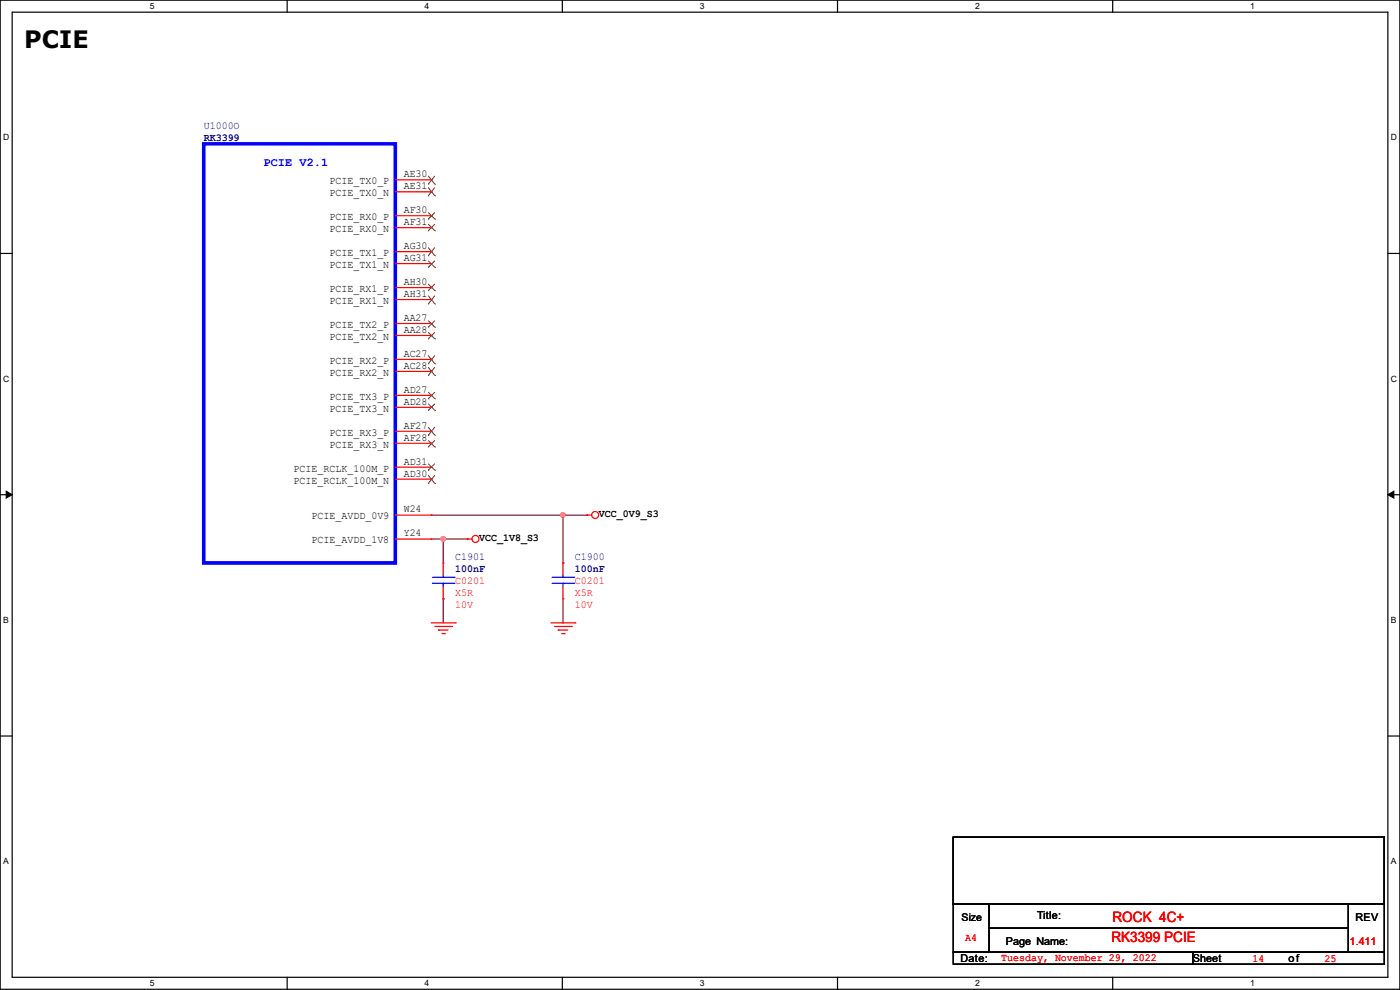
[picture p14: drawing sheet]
<svg xmlns="http://www.w3.org/2000/svg" width="297mm" height="210mm" viewBox="0 0 297 210" stroke-linecap="round" stroke-linejoin="round" font-family="sans-serif">
<defs><g id="words">
<text font-size="5.1" x="5.1" y="10.2">PCIE</text>
<g font-size="3" fill="#f00">
<text x="236" y="195.6">ROCK 4C+</text>
<text x="235.8" y="199.9">RK3399 PCIE</text>
</g>
<text font-size="2.5" fill="#00f" x="55.9" y="35.1">PCIE V2.1</text>
<g font-size="2.3" fill="#000080">
<text x="43.2" y="27.3">U1000O</text>
<text x="43.2" y="29.8">RK3399</text>
<text x="96.6" y="118.7">C1901</text>
<text x="122" y="118.7">C1900</text>
<text x="96.6" y="121.3">100nF</text>
<text x="122" y="121.3">100nF</text>
</g>
<g font-size="2.3">
<text x="69.9" y="39.1">PCIE_TX0_P</text>
<text x="69.9" y="41.6">PCIE_TX0_N</text>
<text x="85.6" y="37.6">AE30</text>
<text x="85.6" y="40.1">AE31</text>
<text x="69.9" y="46.7">PCIE_RX0_P</text>
<text x="85.6" y="45.2">AF30</text>
<text x="85.6" y="47.8">AF31</text>
<text x="69.9" y="49.2">PCIE_RX0_N</text>
<text x="85.6" y="52.8">AG30</text>
<text x="69.9" y="54.3">PCIE_TX1_P</text>
<text x="69.9" y="56.9">PCIE_TX1_N</text>
<text x="85.6" y="55.4">AG31</text>
<text x="69.9" y="61.9">PCIE_RX1_P</text>
<text x="69.9" y="64.5">PCIE_RX1_N</text>
<text x="85.6" y="60.5">AH30</text>
<text x="85.6" y="63">AH31</text>
<text x="69.9" y="69.6">PCIE_TX2_P</text>
<text x="85.6" y="68.1">AA27</text>
<text x="85.6" y="70.6">AA28</text>
<text x="69.9" y="72.1">PCIE_TX2_N</text>
<text x="69.9" y="77.2">PCIE_RX2_P</text>
<text x="85.6" y="75.7">AC27</text>
<text x="69.9" y="79.7">PCIE_RX2_N</text>
<text x="85.6" y="78.2">AC28</text>
<text x="85.6" y="83.3">AD27</text>
<text x="69.9" y="84.8">PCIE_TX3_P</text>
<text x="69.9" y="87.3">PCIE_TX3_N</text>
<text x="85.6" y="85.9">AD28</text>
<text x="69.9" y="92.4">PCIE_RX3_P</text>
<text x="69.9" y="95">PCIE_RX3_N</text>
<text x="85.6" y="90.9">AF27</text>
<text x="85.6" y="93.5">AF28</text>
<text x="62.3" y="100">PCIE_RCLK_100M_P</text>
<text x="85.6" y="101.1">AD30</text>
<text x="85.6" y="98.6">AD31</text>
<text x="62.3" y="102.6">PCIE_RCLK_100M_N</text>
<text x="66.1" y="110.2">PCIE_AVDD_0V9</text>
<text x="85.6" y="113.8">Y24</text>
<text x="85.6" y="108.7">W24</text>
<text x="127" y="109.6">VCC_0V9_S3</text>
<text x="66.1" y="115.3">PCIE_AVDD_1V8</text>
<text x="101.6" y="114.7">VCC_1V8_S3</text>
<text x="220" y="194.9">Title:</text>
<text x="287.6" y="195.4">REV</text>
<text x="213.4" y="200.5">Page Name:</text>
<text x="203.7" y="204">Date:</text>
<text x="253" y="204">Sheet</text>
<text x="273.3" y="204">of</text>
</g>
<g font-size="2.3" fill="#f00">
<text x="96.6" y="123.8">C0201</text>
<text x="122" y="123.8">C0201</text>
<text x="96.6" y="126.4">X5R</text>
<text x="96.6" y="128.9">10V</text>
<text x="122" y="126.4">X5R</text>
<text x="122" y="128.9">10V</text>
<text x="204.8" y="199.5">A4</text>
<text x="212.4" y="203.8">Tuesday, November 29, 2022</text>
<text x="286.3" y="200.5">1.411</text>
<text x="265.7" y="204.1">14</text>
<text x="281" y="204.1">25</text>
</g>
<text font-size="2.2" x="204" y="195.4">Size</text>
<g font-size="1.8">
<text x="31.8" y="1.9">5</text>
<text x="90.1" y="1.9">4</text>
<text x="148.5" y="1.9">3</text>
<text x="206.8" y="1.9">2</text>
<text x="265.2" y="1.9">1</text>
<text x=".7" y="29.8">D</text>
<text x="295.1" y="29.8">D</text>
<text x=".7" y="80.9">C</text>
<text x="295.1" y="80.9">C</text>
<text x=".7" y="132.1">B</text>
<text x="295.1" y="132.1">B</text>
<text x=".7" y="183.3">A</text>
<text x="295.1" y="183.3">A</text>
<text x="31.8" y="209.2">5</text>
<text x="90.1" y="209.2">4</text>
<text x="148.5" y="209.2">3</text>
<text x="206.8" y="209.2">2</text>
<text x="265.2" y="209.2">1</text>
</g>
</g></defs>
<path d="M0 0h297v209.8h-297zM2.6 2.6h291.8v204.7h-291.8z" fill="none" stroke="#000" stroke-width=".25"/>
<g fill="#fff">
<path d="M31.7 .3h1v2h-1z"/>
<path d="M31.7 207.6h1v2h-1z"/>
</g>
<path d="M60.9 0v2.6M60.9 207.3v2.5" fill="none" stroke="#000" stroke-width=".25"/>
<g fill="#fff">
<path d="M90.1 .3h1v2h-1z"/>
<path d="M90.1 207.6h1v2h-1z"/>
</g>
<path d="M119.3 0v2.6M119.3 207.3v2.5" fill="none" stroke="#000" stroke-width=".25"/>
<g fill="#fff">
<path d="M148.5 .3h.9v2h-.9z"/>
<path d="M148.5 207.6h.9v2h-.9z"/>
</g>
<path d="M177.7 0v2.6M177.7 207.3v2.5" fill="none" stroke="#000" stroke-width=".25"/>
<g fill="#fff">
<path d="M206.8 .3h1v2h-1z"/>
<path d="M206.8 207.6h1v2h-1z"/>
</g>
<path d="M236.1 0v2.6M236.1 207.3v2.5" fill="none" stroke="#000" stroke-width=".25"/>
<g fill="#fff">
<path d="M265.2 .3h1v2h-1z"/>
<path d="M265.2 207.6h1v2h-1z"/>
<path d="M.7 28.2h1.2v1.9h-1.2z"/>
<path d="M295.1 28.2h1.2v1.9h-1.2z"/>
<path d="M.7 79.3h1.2v2h-1.2z"/>
<path d="M295.1 79.3h1.2v2h-1.2z"/>
</g>
<path d="M0 53.8h2.6M294.4 53.8h2.6" fill="none" stroke="#000" stroke-width=".25"/>
<g fill="#fff">
<path d="M.7 130.5h1.2v2h-1.2z"/>
<path d="M295.1 130.5h1.1v2h-1.1z"/>
</g>
<path d="M0 104.9h2.6M294.4 104.9h2.6" fill="none" stroke="#000" stroke-width=".25"/>
<path d="M1.3 104.2l1.3 .7-1.3 .8zM294.4 104.9l1.3-.7v1.5z" fill="#000" stroke="#000" stroke-width=".21"/>
<g fill="#fff">
<path d="M.7 181.7h1.2v2h-1.2z"/>
<path d="M295.1 181.7h1.1v2h-1.1z"/>
</g>
<path d="M0 156.1h2.6M294.4 156.1h2.6M202.2 177.6h91.5v14.2h-91.5zM202.2 191.8h7.6v10.2h-7.6zM209.8 191.8h76.2v5.1h-76.2zM209.8 196.9h76.2v5.1h-76.2zM286 191.8h7.7v10.2h-7.7zM202.2 202h50.8v2.5h-50.8zM253 202h40.7v2.5h-40.7z" fill="none" stroke="#000" stroke-width=".25"/>
<g fill="none" stroke="#800040" stroke-width=".25">
<path d="M91.5 114.3h7.6M91.5 109.3h33M94 114.3h.1M94 114.3v5.1M99.1 114.3h.1M119.4 109.3h.1M119.4 119.4h.1M119.4 109.3v10.1M124.5 109.3h.1M94 127h.1M94 127v5.1M119.4 132.1h.1"/>
<path d="M119.4 127v5.1"/>
</g>
<g fill="#f0f" stroke="#f0f" stroke-width=".25">
<circle cx="94" cy="114.3" r=".49"/>
<circle cx="119.4" cy="109.2" r=".49"/>
</g>
<g fill="none" stroke="#f00" stroke-width=".25">
<path d="M83.9 38.1h7.6M91.5 38.1h.1M83.9 40.7h7.6M83.9 45.8h7.6M83.9 48.3h7.6M83.9 53.4h7.6M83.9 55.9h7.6M91.5 40.7h.1M91.5 45.8h.1M91.5 48.3h.1M91.5 53.4h.1M91.5 55.9h.1"/>
<path d="M83.9 61h7.6M83.9 63.5h7.6M83.9 68.6h7.6M83.9 71.2h7.6M83.9 76.2h7.6M83.9 78.8h7.6M91.5 61h.1M91.5 63.5h.1M91.5 68.6h.1M91.5 71.2h.1M91.5 76.2h.1M91.5 78.8h.1"/>
<path d="M83.9 83.9h7.6M83.9 86.4h7.6M83.9 91.5h7.6M83.9 94h7.6M83.9 99.1h7.6M91.5 83.9h.1M91.5 86.4h.1M91.5 91.5h.1M91.5 94h.1M91.5 99.1h.1M83.9 109.3h7.6M83.9 114.3h7.6"/>
<path d="M83.9 101.6h7.6M91.5 101.6h.1M91.5 114.3h.1M91.5 109.3h.1M94 119.4h.1M94 119.4v2.6M99.1 114.3h.1M99.1 114.3h1M119.4 119.4h.1M119.4 119.4v2.6M124.5 109.3h.1M124.5 109.3h1"/>
<path d="M91.5 132.1h5.1M92.2 132.9h3.6M93 133.6h.1M93 133.6h2M93.8 134.4h.5M94 127h.1M94 124.5v2.5M94.3 134.4h.1M95.8 132.9h.1M96.6 132.1h.1M116.9 132.1h5.1M117.6 132.9h3.6"/>
<path d="M118.4 133.6h.1M118.4 133.6h2M119.2 134.4h.5M119.4 127h.1M119.4 124.5v2.5M119.7 134.4h.1M121.2 132.9h.1M122 132.1h.1"/>
<circle cx="100.9" cy="114.3" r=".74"/>
<circle cx="126.3" cy="109.2" r=".74"/>
</g>
<g fill="none" stroke="#00f" stroke-width=".25">
<path d="M91.7 123.7h4.6M91.7 122.5h4.6M94 122.5h.1M94 123.7h.1M94 122v.5M94 123.7v.8M96.3 123.7h.1M96.3 122.5h.1M117.1 123.7h4.6M117.1 122.5h4.6M119.4 122.5h.1M119.4 123.7h.1"/>
<path d="M119.4 122v.5M119.4 123.7v.8M121.7 123.7h.1M121.7 122.5h.1"/>
</g>
<path d="M43.2 30.5h40.7v88.9h-40.7z" fill="none" stroke="#00f" stroke-width=".76"/>
<g fill="none" stroke="#804000" stroke-width=".21">
<path d="M90.8 39.1h.1M90.8 37.3l1.5 1.8M90.8 39.8l1.5 1.7M92.3 39.1h.1M92.3 37.3l-1.5 1.8M92.3 39.8l-1.5 1.7M90.8 41.5h.1M90.8 46.5h.1M90.8 49h.1M90.8 54.2h.1M90.8 56.7h.1M90.8 45.1l1.5 1.4"/>
<path d="M90.8 47.5l1.5 1.5M90.8 52.5l1.5 1.7M90.8 55.3l1.5 1.4M92.3 41.5h.1M92.3 46.5h.1M92.3 49h.1M92.3 54.2h.1M92.3 56.7h.1M92.3 45.1l-1.5 1.4M92.3 47.5l-1.5 1.5M92.3 52.5l-1.5 1.7M92.3 55.3l-1.5 1.4"/>
<path d="M90.8 61.7h.1M90.8 64.5h.1M90.8 69.4h.1M90.8 71.9h.1M90.8 77.2h.1M90.8 79.6h.1M90.8 60.2l1.5 1.5M90.8 62.7l1.5 1.8M90.8 68l1.5 1.4M90.8 70.5l1.5 1.4M90.8 75.4l1.5 1.8M90.8 77.9l1.5 1.7"/>
<path d="M92.3 61.7h.1M92.3 64.5h.1M92.3 69.4h.1M92.3 71.9h.1M92.3 77.2h.1M92.3 79.6h.1M92.3 60.2l-1.5 1.5M92.3 62.7l-1.5 1.8M92.3 68l-1.5 1.4M92.3 70.5l-1.5 1.4M92.3 75.4l-1.5 1.8M92.3 77.9l-1.5 1.7"/>
<path d="M90.8 84.6h.1M90.8 87.1h.1M90.8 92.3h.1M90.8 94.8h.1M90.8 99.8h.1M90.8 83.2l1.5 1.4M90.8 85.6l1.5 1.5M90.8 90.6l1.5 1.7M90.8 93.4l1.5 1.4M90.8 98.3l1.5 1.5M92.3 84.6h.1M92.3 87.1h.1"/>
<path d="M92.3 92.3h.1M92.3 94.8h.1M92.3 99.8h.1M92.3 83.2l-1.5 1.4M92.3 85.6l-1.5 1.5M92.3 90.6l-1.5 1.7M92.3 93.4l-1.5 1.4M92.3 98.3l-1.5 1.5M90.8 102.6h.1M90.8 100.8l1.5 1.8M92.3 102.6h.1M92.3 100.8l-1.5 1.8"/>
</g>
<use href="#words"/>
</svg>
